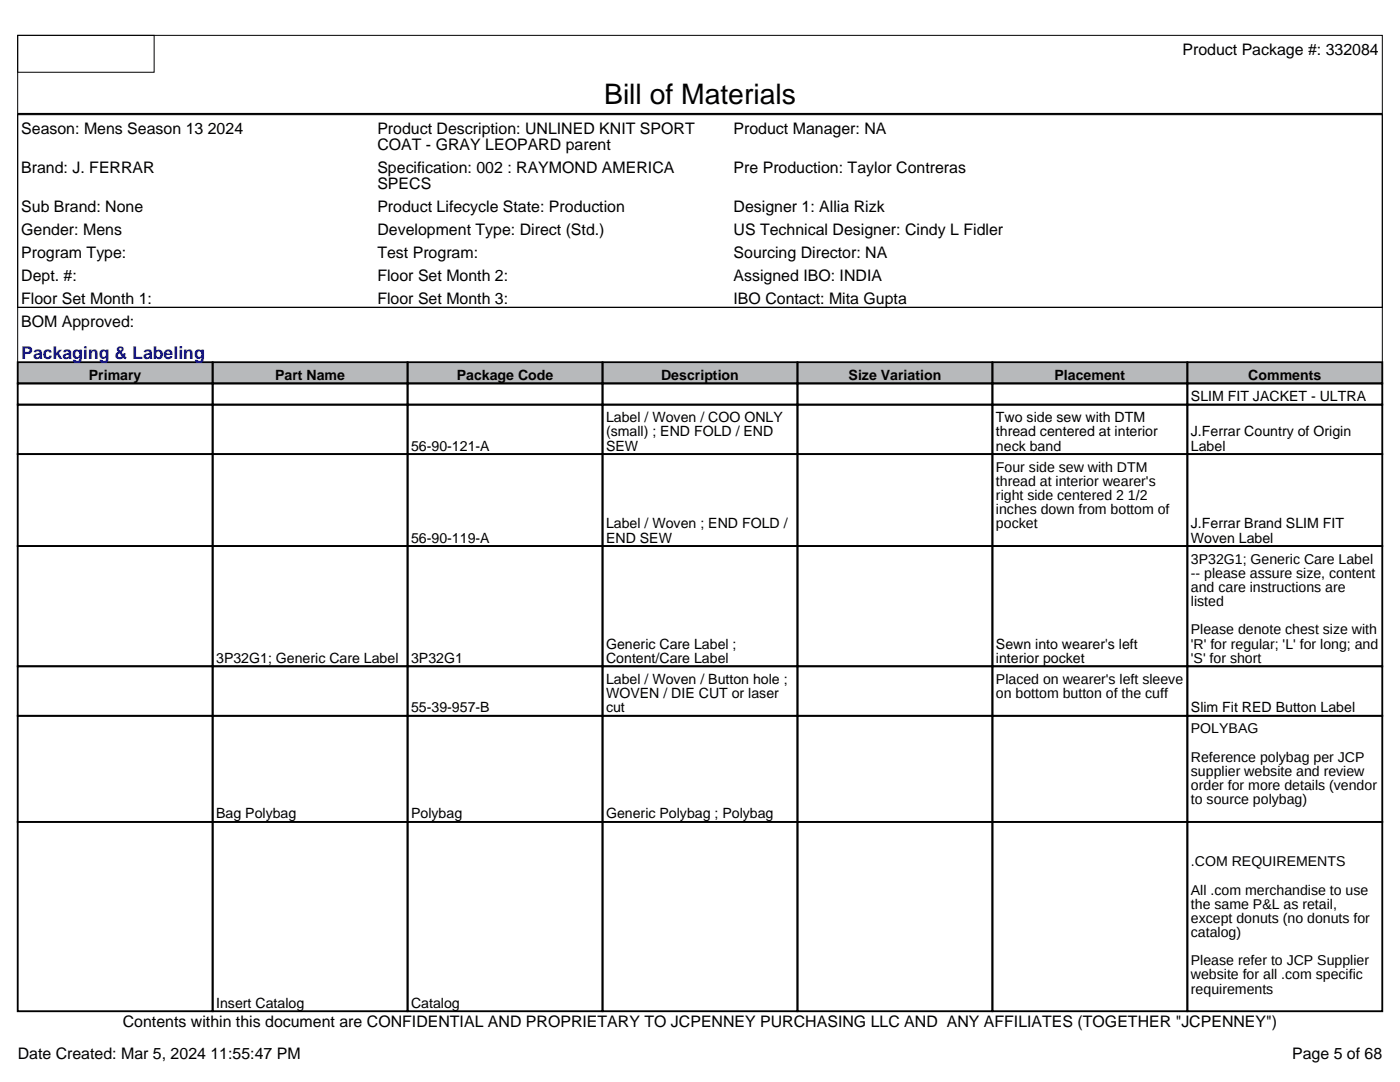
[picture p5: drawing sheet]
<svg xmlns="http://www.w3.org/2000/svg" width="279mm" height="216mm" viewBox="0 0 279 216" stroke-linecap="round" stroke-linejoin="round" font-family="sans-serif">
<defs><g id="words">
<text font-size="5.6" x="120.6" y="20.8">Bill of Materials</text>
<text font-size="3.5" fill="#00f" x="4.2" y="71.6">Packaging &amp; Labeling</text>
<g font-size="3.2">
<text x="236" y="10.9">Product Package #: 332084</text>
<text x="4.2" y="26.8">Season: Mens Season 13 2024</text>
<text x="75.3" y="26.8">Product Description: UNLINED KNIT SPORT</text>
<text x="75.3" y="29.9">COAT - GRAY LEOPARD parent</text>
<text x="146.4" y="26.8">Product Manager: NA</text>
<text x="4.2" y="34.5">Brand: J. FERRAR</text>
<text x="75.3" y="34.5">Specification: 002 : RAYMOND AMERICA</text>
<text x="146.4" y="34.5">Pre Production: Taylor Contreras</text>
<text x="75.3" y="37.7">SPECS</text>
<text x="4.2" y="42.3">Sub Brand: None</text>
<text x="4.2" y="46.9">Gender: Mens</text>
<text x="75.3" y="42.3">Product Lifecycle State: Production</text>
<text x="75.3" y="46.9">Development Type: Direct (Std.)</text>
<text x="146.4" y="42.3">Designer 1: Allia Rizk</text>
<text x="146.4" y="46.9">US Technical Designer: Cindy L Fidler</text>
<text x="4.2" y="51.5">Program Type:</text>
<text x="75.3" y="51.5">Test Program:</text>
<text x="146.4" y="51.5">Sourcing Director: NA</text>
<text x="4.2" y="56">Dept. #:</text>
<text x="75.3" y="56">Floor Set Month 2:</text>
<text x="146.4" y="56">Assigned IBO: INDIA</text>
<text x="4.2" y="60.6">Floor Set Month 1:</text>
<text x="4.2" y="65.2">BOM Approved:</text>
<text x="75.3" y="60.6">Floor Set Month 3:</text>
<text x="146.4" y="60.6">IBO Contact: Mita Gupta</text>
<text x="24.5" y="205">Contents within this document are CONFIDENTIAL AND PROPRIETARY TO JCPENNEY PURCHASING LLC AND ANY AFFILIATES (TOGETHER &quot;JCPENNEY&quot;)</text>
<text x="3.5" y="211.3">Date Created: Mar 5, 2024 11:55:47 PM</text>
<text x="257.9" y="211.3">Page 5 of 68</text>
</g>
<g font-size="2.8">
<text x="17.7" y="75.8">Primary</text>
<text x="54.9" y="75.8">Part Name</text>
<text x="91.1" y="75.8">Package Code</text>
<text x="131.9" y="75.8">Description</text>
<text x="169.4" y="75.8">Size Variation</text>
<text x="210.5" y="75.8">Placement</text>
<text x="249.1" y="75.8">Comments</text>
<text x="237.7" y="80">SLIM FIT JACKET - ULTRA</text>
<text x="82" y="89.9">56-90-121-A</text>
<text x="121" y="84.3">Label / Woven / COO ONLY</text>
<text x="121" y="87.1">(small) ; END FOLD / END</text>
<text x="121" y="89.9">SEW</text>
<text x="198.8" y="84.3">Two side sew with DTM</text>
<text x="198.8" y="87.1">thread centered at interior</text>
<text x="198.8" y="89.9">neck band</text>
<text x="237.7" y="87.1">J.Ferrar Country of Origin</text>
<text x="237.7" y="89.9">Label</text>
<text x="198.8" y="94.1">Four side sew with DTM</text>
<text x="198.8" y="97">thread at interior wearer's</text>
<text x="198.8" y="99.8">right side centered 2 1/2</text>
<text x="121" y="105.4">Label / Woven ; END FOLD /</text>
<text x="198.8" y="102.6">inches down from bottom of</text>
<text x="198.8" y="105.4">pocket</text>
<text x="237.7" y="105.4">J.Ferrar Brand SLIM FIT</text>
<text x="82" y="108.3">56-90-119-A</text>
<text x="121" y="108.3">END SEW</text>
<text x="237.7" y="108.3">Woven Label</text>
<text x="237.7" y="112.5">3P32G1; Generic Care Label</text>
<text x="237.7" y="115.3">-- please assure size, content</text>
<text x="237.7" y="118.1">and care instructions are</text>
<text x="237.7" y="121">listed</text>
<text x="121" y="129.4">Generic Care Label ;</text>
<text x="198.8" y="129.4">Sewn into wearer's left</text>
<text x="237.7" y="126.6">Please denote chest size with</text>
<text x="237.7" y="129.4">'R' for regular; 'L' for long; and</text>
<text x="43.1" y="132.2">3P32G1; Generic Care Label</text>
<text x="82" y="132.2">3P32G1</text>
<text x="121" y="132.2">Content/Care Label</text>
<text x="121" y="136.5">Label / Woven / Button hole ;</text>
<text x="198.8" y="132.2">interior pocket</text>
<text x="198.8" y="136.5">Placed on wearer's left sleeve</text>
<text x="237.7" y="132.2">'S' for short</text>
<text x="82" y="142.1">55-39-957-B</text>
<text x="121" y="139.3">WOVEN / DIE CUT or laser</text>
<text x="121" y="142.1">cut</text>
<text x="198.8" y="139.3">on bottom button of the cuff</text>
<text x="237.7" y="142.1">Slim Fit RED Button Label</text>
<text x="237.7" y="146.4">POLYBAG</text>
<text x="237.7" y="152">Reference polybag per JCP</text>
<text x="237.7" y="154.8">supplier website and review</text>
<text x="237.7" y="157.6">order for more details (vendor</text>
<text x="237.7" y="160.5">to source polybag)</text>
<text x="43.1" y="163.3">Bag Polybag</text>
<text x="82" y="163.3">Polybag</text>
<text x="121" y="163.3">Generic Polybag ; Polybag</text>
<text x="237.7" y="172.9">.COM REQUIREMENTS</text>
<text x="237.7" y="178.5">All .com merchandise to use</text>
<text x="237.7" y="181.3">the same P&amp;L as retail,</text>
<text x="237.7" y="184.1">except donuts (no donuts for</text>
<text x="237.7" y="187">catalog)</text>
<text x="237.7" y="192.6">Please refer to JCP Supplier</text>
<text x="237.7" y="195.4">website for all .com specific</text>
<text x="43.1" y="201.1">Insert Catalog</text>
<text x="82" y="201.1">Catalog</text>
<text x="237.7" y="198.3">requirements</text>
</g>
</g></defs>
<g fill="#b7b9bb">
<path d="M3.5 72.3h38.9v4.2h-38.9z"/>
<path d="M42.4 72.3h38.9v4.2h-38.9z"/>
<path d="M81.3 72.3h38.9v4.2h-38.9z"/>
<path d="M120.2 72.3h39v4.2h-39z"/>
<path d="M159.2 72.3h38.9v4.2h-38.9z"/>
<path d="M198.1 72.3h38.9v4.2h-38.9z"/>
<path d="M237 72.3h38.9v4.2h-38.9z"/>
</g>
<path d="M3.5 7.1h272.4v54.2h-272.4zM3.5 7.1h27.3v7.3h-27.3zM3.5 22.9h272.4v38.4h-272.4zM3.5 61.3h272.4v140.5h-272.4z" fill="none" stroke="#000" stroke-width=".2"/>
<g fill="none" stroke="#000" stroke-width=".35">
<path d="M3.5 22.7h272.4M3.5 72.3h38.9v4.2h-38.9zM3.5 76.5h38.9v4.2h-38.9zM42.4 72.3h38.9v4.2h-38.9zM42.4 76.5h38.9v4.2h-38.9zM81.3 72.3h38.9v4.2h-38.9zM81.3 76.5h38.9v4.2h-38.9zM120.2 72.3h39v4.2h-39zM120.2 76.5h39v4.2h-39zM159.2 72.3h38.9v4.2h-38.9zM159.2 76.5h38.9v4.2h-38.9zM198.1 72.3h38.9v4.2h-38.9z"/>
<path d="M198.1 76.5h38.9v4.2h-38.9zM237 72.3h38.9v4.2h-38.9zM237 76.5h38.9v4.2h-38.9zM3.5 80.7h38.9v9.9h-38.9zM3.5 90.6h38.9v18.4h-38.9zM42.4 80.7h38.9v9.9h-38.9zM42.4 90.6h38.9v18.4h-38.9zM81.3 80.7h38.9v9.9h-38.9zM81.3 90.6h38.9v18.4h-38.9zM120.2 80.7h39v9.9h-39zM120.2 90.6h39v18.4h-39zM159.2 80.7h38.9v9.9h-38.9z"/>
<path d="M159.2 90.6h38.9v18.4h-38.9zM198.1 80.7h38.9v9.9h-38.9zM198.1 90.6h38.9v18.4h-38.9zM237 80.7h38.9v9.9h-38.9zM237 90.6h38.9v18.4h-38.9zM3.5 109h38.9v24h-38.9zM42.4 109h38.9v24h-38.9zM81.3 109h38.9v24h-38.9zM120.2 109h39v24h-39zM159.2 109h38.9v24h-38.9zM198.1 109h38.9v24h-38.9zM237 109h38.9v24h-38.9z"/>
<path d="M3.5 133h38.9v9.8h-38.9zM42.4 133h38.9v9.8h-38.9zM81.3 133h38.9v9.8h-38.9zM120.2 133h39v9.8h-39zM159.2 133h38.9v9.8h-38.9zM198.1 133h38.9v9.8h-38.9zM237 133h38.9v9.8h-38.9zM3.5 142.8h38.9v21.2h-38.9zM42.4 142.8h38.9v21.2h-38.9zM81.3 142.8h38.9v21.2h-38.9zM120.2 142.8h39v21.2h-39zM159.2 142.8h38.9v21.2h-38.9z"/>
<path d="M198.1 142.8h38.9v21.2h-38.9zM237 142.8h38.9v21.2h-38.9zM3.5 164h38.9v37.8h-38.9zM42.4 164h38.9v37.8h-38.9zM81.3 164h38.9v37.8h-38.9zM120.2 164h39v37.8h-39zM159.2 164h38.9v37.8h-38.9zM198.1 164h38.9v37.8h-38.9zM237 164h38.9v37.8h-38.9z"/>
</g>
<use href="#words"/>
</svg>
